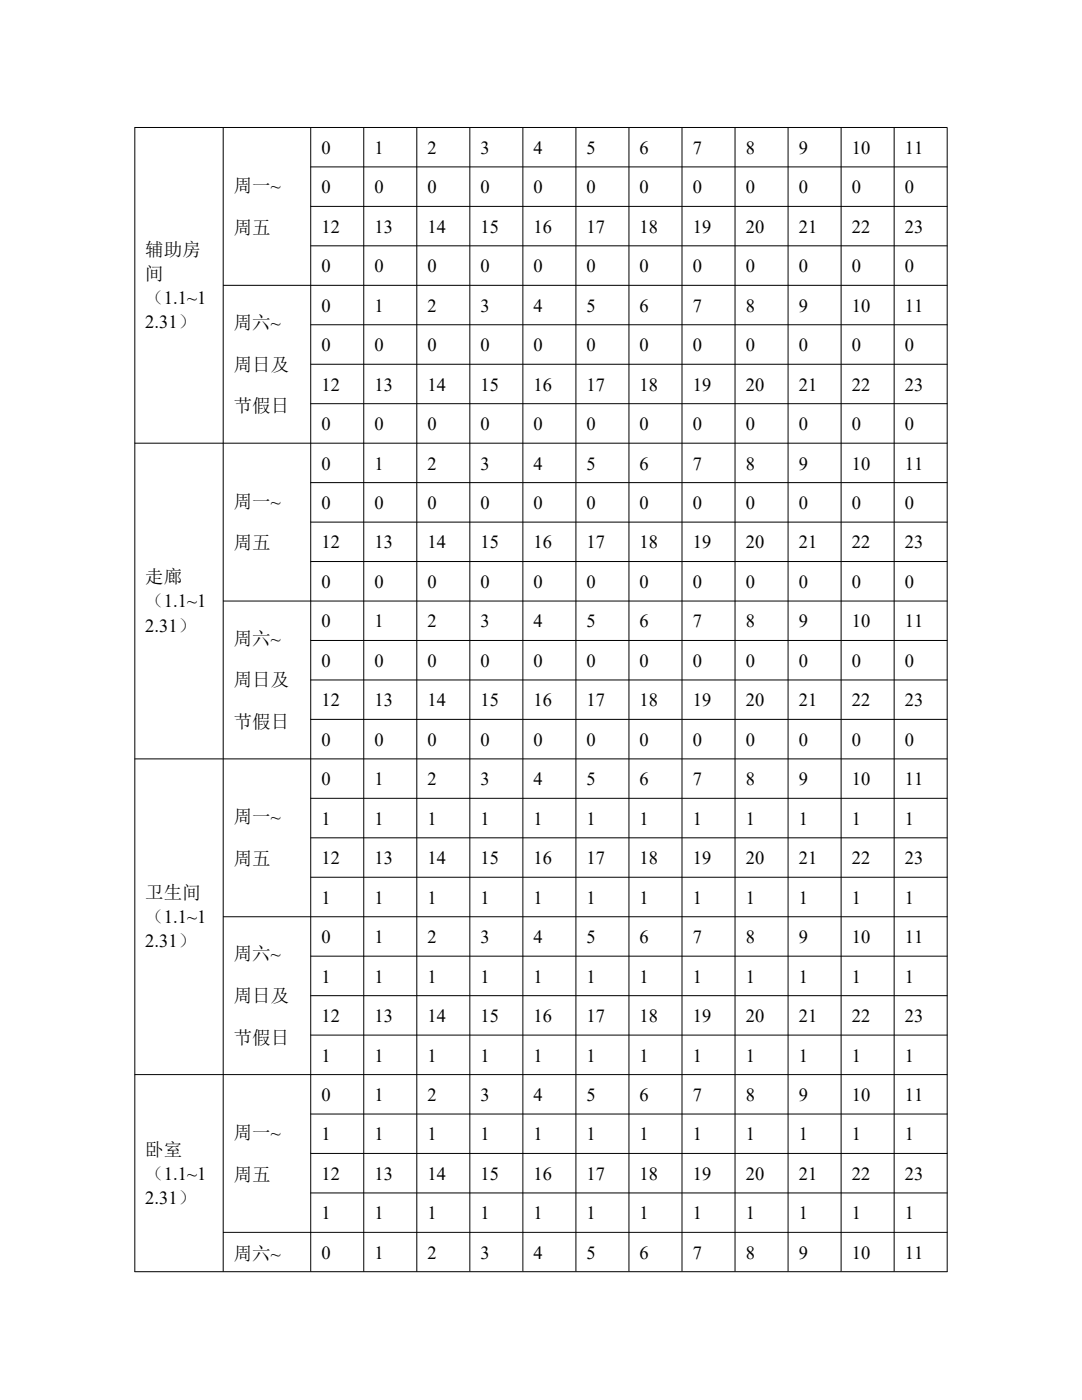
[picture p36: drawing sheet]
<svg xmlns="http://www.w3.org/2000/svg" width="216mm" height="279mm" viewBox="0 0 216 279" stroke-linecap="round" stroke-linejoin="round" font-family="sans-serif">
<defs><g id="words">
<g font-size="3.7">
<text x="64.1" y="30.7">0</text>
<text x="74.7" y="30.7">1</text>
<text x="85.3" y="30.7">2</text>
<text x="95.9" y="30.7">3</text>
<text x="106.5" y="30.7">4</text>
<text x="117.1" y="30.7">5</text>
<text x="127.6" y="30.7">6</text>
<text x="138.2" y="30.7">7</text>
<text x="148.8" y="30.7">8</text>
<text x="159.4" y="30.7">9</text>
<text x="170" y="30.7">10</text>
<text x="180.6" y="30.7">11</text>
<text x="46.7" y="38.3">周一~</text>
<text x="64.1" y="38.6">0</text>
<text x="74.7" y="38.6">0</text>
<text x="85.3" y="38.6">0</text>
<text x="95.9" y="38.6">0</text>
<text x="106.5" y="38.6">0</text>
<text x="117.1" y="38.6">0</text>
<text x="127.6" y="38.6">0</text>
<text x="138.2" y="38.6">0</text>
<text x="148.8" y="38.6">0</text>
<text x="159.4" y="38.6">0</text>
<text x="170" y="38.6">0</text>
<text x="180.6" y="38.6">0</text>
<text x="46.7" y="46.7">周五</text>
<text x="64.1" y="46.5">12</text>
<text x="74.7" y="46.5">13</text>
<text x="85.3" y="46.5">14</text>
<text x="95.9" y="46.5">15</text>
<text x="106.5" y="46.5">16</text>
<text x="117.1" y="46.5">17</text>
<text x="127.6" y="46.5">18</text>
<text x="138.2" y="46.5">19</text>
<text x="148.8" y="46.5">20</text>
<text x="159.4" y="46.5">21</text>
<text x="170" y="46.5">22</text>
<text x="180.6" y="46.5">23</text>
<text x="29" y="51">辅助房</text>
<text x="29" y="55.9">间</text>
<text x="64.1" y="54.3">0</text>
<text x="74.7" y="54.3">0</text>
<text x="85.3" y="54.3">0</text>
<text x="95.9" y="54.3">0</text>
<text x="106.5" y="54.3">0</text>
<text x="117.1" y="54.3">0</text>
<text x="127.6" y="54.3">0</text>
<text x="138.2" y="54.3">0</text>
<text x="148.8" y="54.3">0</text>
<text x="159.4" y="54.3">0</text>
<text x="170" y="54.3">0</text>
<text x="180.6" y="54.3">0</text>
<text x="29" y="60.6">（1.1~1</text>
<text x="29" y="65.5">2.31）</text>
<text x="46.7" y="65.6">周六~</text>
<text x="64.1" y="62.2">0</text>
<text x="74.7" y="62.2">1</text>
<text x="85.3" y="62.2">2</text>
<text x="95.9" y="62.2">3</text>
<text x="106.5" y="62.2">4</text>
<text x="117.1" y="62.2">5</text>
<text x="127.6" y="62.2">6</text>
<text x="138.2" y="62.2">7</text>
<text x="148.8" y="62.2">8</text>
<text x="159.4" y="62.2">9</text>
<text x="170" y="62.2">10</text>
<text x="180.6" y="62.2">11</text>
<text x="64.1" y="70.1">0</text>
<text x="74.7" y="70.1">0</text>
<text x="85.3" y="70.1">0</text>
<text x="95.9" y="70.1">0</text>
<text x="106.5" y="70.1">0</text>
<text x="117.1" y="70.1">0</text>
<text x="127.6" y="70.1">0</text>
<text x="138.2" y="70.1">0</text>
<text x="148.8" y="70.1">0</text>
<text x="159.4" y="70.1">0</text>
<text x="170" y="70.1">0</text>
<text x="180.6" y="70.1">0</text>
<text x="46.7" y="74">周日及</text>
<text x="64.1" y="78">12</text>
<text x="74.7" y="78">13</text>
<text x="85.3" y="78">14</text>
<text x="95.9" y="78">15</text>
<text x="106.5" y="78">16</text>
<text x="117.1" y="78">17</text>
<text x="127.6" y="78">18</text>
<text x="138.2" y="78">19</text>
<text x="148.8" y="78">20</text>
<text x="159.4" y="78">21</text>
<text x="170" y="78">22</text>
<text x="180.6" y="78">23</text>
<text x="46.7" y="82.3">节假日</text>
<text x="64.1" y="85.8">0</text>
<text x="74.7" y="85.8">0</text>
<text x="85.3" y="85.8">0</text>
<text x="95.9" y="85.8">0</text>
<text x="106.5" y="85.8">0</text>
<text x="117.1" y="85.8">0</text>
<text x="127.6" y="85.8">0</text>
<text x="138.2" y="85.8">0</text>
<text x="148.8" y="85.8">0</text>
<text x="159.4" y="85.8">0</text>
<text x="170" y="85.8">0</text>
<text x="180.6" y="85.8">0</text>
<text x="64.1" y="93.7">0</text>
<text x="74.7" y="93.7">1</text>
<text x="85.3" y="93.7">2</text>
<text x="95.9" y="93.7">3</text>
<text x="106.5" y="93.7">4</text>
<text x="117.1" y="93.7">5</text>
<text x="127.6" y="93.7">6</text>
<text x="138.2" y="93.7">7</text>
<text x="148.8" y="93.7">8</text>
<text x="159.4" y="93.7">9</text>
<text x="170" y="93.7">10</text>
<text x="180.6" y="93.7">11</text>
<text x="46.7" y="101.3">周一~</text>
<text x="64.1" y="101.6">0</text>
<text x="74.7" y="101.6">0</text>
<text x="85.3" y="101.6">0</text>
<text x="95.9" y="101.6">0</text>
<text x="106.5" y="101.6">0</text>
<text x="117.1" y="101.6">0</text>
<text x="127.6" y="101.6">0</text>
<text x="138.2" y="101.6">0</text>
<text x="148.8" y="101.6">0</text>
<text x="159.4" y="101.6">0</text>
<text x="170" y="101.6">0</text>
<text x="180.6" y="101.6">0</text>
<text x="46.7" y="109.7">周五</text>
<text x="64.1" y="109.4">12</text>
<text x="74.7" y="109.4">13</text>
<text x="85.3" y="109.4">14</text>
<text x="95.9" y="109.4">15</text>
<text x="106.5" y="109.4">16</text>
<text x="117.1" y="109.4">17</text>
<text x="127.6" y="109.4">18</text>
<text x="138.2" y="109.4">19</text>
<text x="148.8" y="109.4">20</text>
<text x="159.4" y="109.4">21</text>
<text x="170" y="109.4">22</text>
<text x="180.6" y="109.4">23</text>
<text x="29" y="116.4">走廊</text>
<text x="64.1" y="117.3">0</text>
<text x="74.7" y="117.3">0</text>
<text x="85.3" y="117.3">0</text>
<text x="95.9" y="117.3">0</text>
<text x="106.5" y="117.3">0</text>
<text x="117.1" y="117.3">0</text>
<text x="127.6" y="117.3">0</text>
<text x="138.2" y="117.3">0</text>
<text x="148.8" y="117.3">0</text>
<text x="159.4" y="117.3">0</text>
<text x="170" y="117.3">0</text>
<text x="180.6" y="117.3">0</text>
<text x="29" y="121.2">（1.1~1</text>
<text x="64.1" y="125.2">0</text>
<text x="74.7" y="125.2">1</text>
<text x="85.3" y="125.2">2</text>
<text x="95.9" y="125.2">3</text>
<text x="106.5" y="125.2">4</text>
<text x="117.1" y="125.2">5</text>
<text x="127.6" y="125.2">6</text>
<text x="138.2" y="125.2">7</text>
<text x="148.8" y="125.2">8</text>
<text x="159.4" y="125.2">9</text>
<text x="170" y="125.2">10</text>
<text x="180.6" y="125.2">11</text>
<text x="29" y="126">2.31）</text>
<text x="46.7" y="128.6">周六~</text>
<text x="46.7" y="137">周日及</text>
<text x="64.1" y="133.1">0</text>
<text x="74.7" y="133.1">0</text>
<text x="85.3" y="133.1">0</text>
<text x="95.9" y="133.1">0</text>
<text x="106.5" y="133.1">0</text>
<text x="117.1" y="133.1">0</text>
<text x="127.6" y="133.1">0</text>
<text x="138.2" y="133.1">0</text>
<text x="148.8" y="133.1">0</text>
<text x="159.4" y="133.1">0</text>
<text x="170" y="133.1">0</text>
<text x="180.6" y="133.1">0</text>
<text x="64.1" y="140.9">12</text>
<text x="74.7" y="140.9">13</text>
<text x="85.3" y="140.9">14</text>
<text x="95.9" y="140.9">15</text>
<text x="106.5" y="140.9">16</text>
<text x="117.1" y="140.9">17</text>
<text x="127.6" y="140.9">18</text>
<text x="138.2" y="140.9">19</text>
<text x="148.8" y="140.9">20</text>
<text x="159.4" y="140.9">21</text>
<text x="170" y="140.9">22</text>
<text x="180.6" y="140.9">23</text>
<text x="46.7" y="145.3">节假日</text>
<text x="64.1" y="148.8">0</text>
<text x="74.7" y="148.8">0</text>
<text x="85.3" y="148.8">0</text>
<text x="95.9" y="148.8">0</text>
<text x="106.5" y="148.8">0</text>
<text x="117.1" y="148.8">0</text>
<text x="127.6" y="148.8">0</text>
<text x="138.2" y="148.8">0</text>
<text x="148.8" y="148.8">0</text>
<text x="159.4" y="148.8">0</text>
<text x="170" y="148.8">0</text>
<text x="180.6" y="148.8">0</text>
<text x="64.1" y="156.7">0</text>
<text x="74.7" y="156.7">1</text>
<text x="85.3" y="156.7">2</text>
<text x="95.9" y="156.7">3</text>
<text x="106.5" y="156.7">4</text>
<text x="117.1" y="156.7">5</text>
<text x="127.6" y="156.7">6</text>
<text x="138.2" y="156.7">7</text>
<text x="148.8" y="156.7">8</text>
<text x="159.4" y="156.7">9</text>
<text x="170" y="156.7">10</text>
<text x="180.6" y="156.7">11</text>
<text x="46.7" y="164.3">周一~</text>
<text x="64.1" y="164.6">1</text>
<text x="74.7" y="164.6">1</text>
<text x="85.3" y="164.6">1</text>
<text x="95.9" y="164.6">1</text>
<text x="106.5" y="164.6">1</text>
<text x="117.1" y="164.6">1</text>
<text x="127.6" y="164.6">1</text>
<text x="138.2" y="164.6">1</text>
<text x="148.8" y="164.6">1</text>
<text x="159.4" y="164.6">1</text>
<text x="170" y="164.6">1</text>
<text x="180.6" y="164.6">1</text>
<text x="46.7" y="172.7">周五</text>
<text x="64.1" y="172.4">12</text>
<text x="74.7" y="172.4">13</text>
<text x="85.3" y="172.4">14</text>
<text x="95.9" y="172.4">15</text>
<text x="106.5" y="172.4">16</text>
<text x="117.1" y="172.4">17</text>
<text x="127.6" y="172.4">18</text>
<text x="138.2" y="172.4">19</text>
<text x="148.8" y="172.4">20</text>
<text x="159.4" y="172.4">21</text>
<text x="170" y="172.4">22</text>
<text x="180.6" y="172.4">23</text>
<text x="29" y="179.4">卫生间</text>
<text x="29" y="184.3">（1.1~1</text>
<text x="64.1" y="180.4">1</text>
<text x="74.7" y="180.4">1</text>
<text x="85.3" y="180.4">1</text>
<text x="95.9" y="180.4">1</text>
<text x="106.5" y="180.4">1</text>
<text x="117.1" y="180.4">1</text>
<text x="127.6" y="180.4">1</text>
<text x="138.2" y="180.4">1</text>
<text x="148.8" y="180.4">1</text>
<text x="159.4" y="180.4">1</text>
<text x="170" y="180.4">1</text>
<text x="180.6" y="180.4">1</text>
<text x="29" y="189">2.31）</text>
<text x="46.7" y="191.7">周六~</text>
<text x="64.1" y="188.2">0</text>
<text x="74.7" y="188.2">1</text>
<text x="85.3" y="188.2">2</text>
<text x="95.9" y="188.2">3</text>
<text x="106.5" y="188.2">4</text>
<text x="117.1" y="188.2">5</text>
<text x="127.6" y="188.2">6</text>
<text x="138.2" y="188.2">7</text>
<text x="148.8" y="188.2">8</text>
<text x="159.4" y="188.2">9</text>
<text x="170" y="188.2">10</text>
<text x="180.6" y="188.2">11</text>
<text x="64.1" y="196.1">1</text>
<text x="74.7" y="196.1">1</text>
<text x="85.3" y="196.1">1</text>
<text x="95.9" y="196.1">1</text>
<text x="106.5" y="196.1">1</text>
<text x="117.1" y="196.1">1</text>
<text x="127.6" y="196.1">1</text>
<text x="138.2" y="196.1">1</text>
<text x="148.8" y="196.1">1</text>
<text x="159.4" y="196.1">1</text>
<text x="170" y="196.1">1</text>
<text x="180.6" y="196.1">1</text>
<text x="46.7" y="200">周日及</text>
<text x="64.1" y="203.9">12</text>
<text x="74.7" y="203.9">13</text>
<text x="85.3" y="203.9">14</text>
<text x="95.9" y="203.9">15</text>
<text x="106.5" y="203.9">16</text>
<text x="117.1" y="203.9">17</text>
<text x="127.6" y="203.9">18</text>
<text x="138.2" y="203.9">19</text>
<text x="148.8" y="203.9">20</text>
<text x="159.4" y="203.9">21</text>
<text x="170" y="203.9">22</text>
<text x="180.6" y="203.9">23</text>
<text x="46.7" y="208.3">节假日</text>
<text x="64.1" y="211.9">1</text>
<text x="74.7" y="211.9">1</text>
<text x="85.3" y="211.9">1</text>
<text x="95.9" y="211.9">1</text>
<text x="106.5" y="211.9">1</text>
<text x="117.1" y="211.9">1</text>
<text x="127.6" y="211.9">1</text>
<text x="138.2" y="211.9">1</text>
<text x="148.8" y="211.9">1</text>
<text x="159.4" y="211.9">1</text>
<text x="170" y="211.9">1</text>
<text x="180.6" y="211.9">1</text>
<text x="64.1" y="219.7">0</text>
<text x="74.7" y="219.7">1</text>
<text x="85.3" y="219.7">2</text>
<text x="95.9" y="219.7">3</text>
<text x="106.5" y="219.7">4</text>
<text x="117.1" y="219.7">5</text>
<text x="127.6" y="219.7">6</text>
<text x="138.2" y="219.7">7</text>
<text x="148.8" y="219.7">8</text>
<text x="159.4" y="219.7">9</text>
<text x="170" y="219.7">10</text>
<text x="180.6" y="219.7">11</text>
<text x="46.7" y="227.3">周一~</text>
<text x="64.1" y="227.6">1</text>
<text x="74.7" y="227.6">1</text>
<text x="85.3" y="227.6">1</text>
<text x="95.9" y="227.6">1</text>
<text x="106.5" y="227.6">1</text>
<text x="117.1" y="227.6">1</text>
<text x="127.6" y="227.6">1</text>
<text x="138.2" y="227.6">1</text>
<text x="148.8" y="227.6">1</text>
<text x="159.4" y="227.6">1</text>
<text x="170" y="227.6">1</text>
<text x="180.6" y="227.6">1</text>
<text x="29" y="230.6">卧室</text>
<text x="29" y="235.4">（1.1~1</text>
<text x="46.7" y="235.7">周五</text>
<text x="64.1" y="235.5">12</text>
<text x="74.7" y="235.5">13</text>
<text x="85.3" y="235.5">14</text>
<text x="95.9" y="235.5">15</text>
<text x="106.5" y="235.5">16</text>
<text x="117.1" y="235.5">17</text>
<text x="127.6" y="235.5">18</text>
<text x="138.2" y="235.5">19</text>
<text x="148.8" y="235.5">20</text>
<text x="159.4" y="235.5">21</text>
<text x="170" y="235.5">22</text>
<text x="180.6" y="235.5">23</text>
<text x="29" y="240.3">2.31）</text>
<text x="64.1" y="243.3">1</text>
<text x="74.7" y="243.3">1</text>
<text x="85.3" y="243.3">1</text>
<text x="95.9" y="243.3">1</text>
<text x="106.5" y="243.3">1</text>
<text x="117.1" y="243.3">1</text>
<text x="127.6" y="243.3">1</text>
<text x="138.2" y="243.3">1</text>
<text x="148.8" y="243.3">1</text>
<text x="159.4" y="243.3">1</text>
<text x="170" y="243.3">1</text>
<text x="180.6" y="243.3">1</text>
<text x="46.7" y="251.5">周六~</text>
<text x="64.1" y="251.2">0</text>
<text x="74.7" y="251.2">1</text>
<text x="85.3" y="251.2">2</text>
<text x="95.9" y="251.2">3</text>
<text x="106.5" y="251.2">4</text>
<text x="117.1" y="251.2">5</text>
<text x="127.6" y="251.2">6</text>
<text x="138.2" y="251.2">7</text>
<text x="148.8" y="251.2">8</text>
<text x="159.4" y="251.2">9</text>
<text x="170" y="251.2">10</text>
<text x="180.6" y="251.2">11</text>
</g>
</g></defs>
<g fill="none" stroke="#000" stroke-width=".2">
<path d="M26.9 25.4h162.1M26.9 25.4v228.4M44.5 25.4v228.4M62 33.3h127M62 25.4v228.4M72.6 25.4v228.4M83.2 25.4v228.4M93.8 25.4v228.4M104.3 25.4v228.4M114.9 25.4v228.4M125.5 25.4v228.4M136.1 25.4v228.4"/>
<path d="M146.7 25.4v228.4M157.3 25.4v228.4M167.8 25.4v228.4M178.4 25.4v228.4M189 25.5v228.3M44.5 56.9h144.5M62 41.2h127M62 49.1h127M62 64.8h127M62 72.7h127M26.9 88.4h162.1M62 80.6h127"/>
<path d="M62 96.3h127M44.5 120h144.5M62 104.2h127M62 112.1h127M62 127.8h127M62 135.7h127M26.9 151.5h162.1M62 143.6h127M62 159.3h127M62 167.2h127M62 175.1h127M44.5 183h144.5"/>
<path d="M62 190.8h127M62 198.7h127M26.9 214.5h162.1M62 206.6h127M62 222.3h127M62 230.2h127M62 238.1h127M26.9 253.8h162.1M44.5 245.9h144.5"/>
</g>
<use href="#words"/>
</svg>
